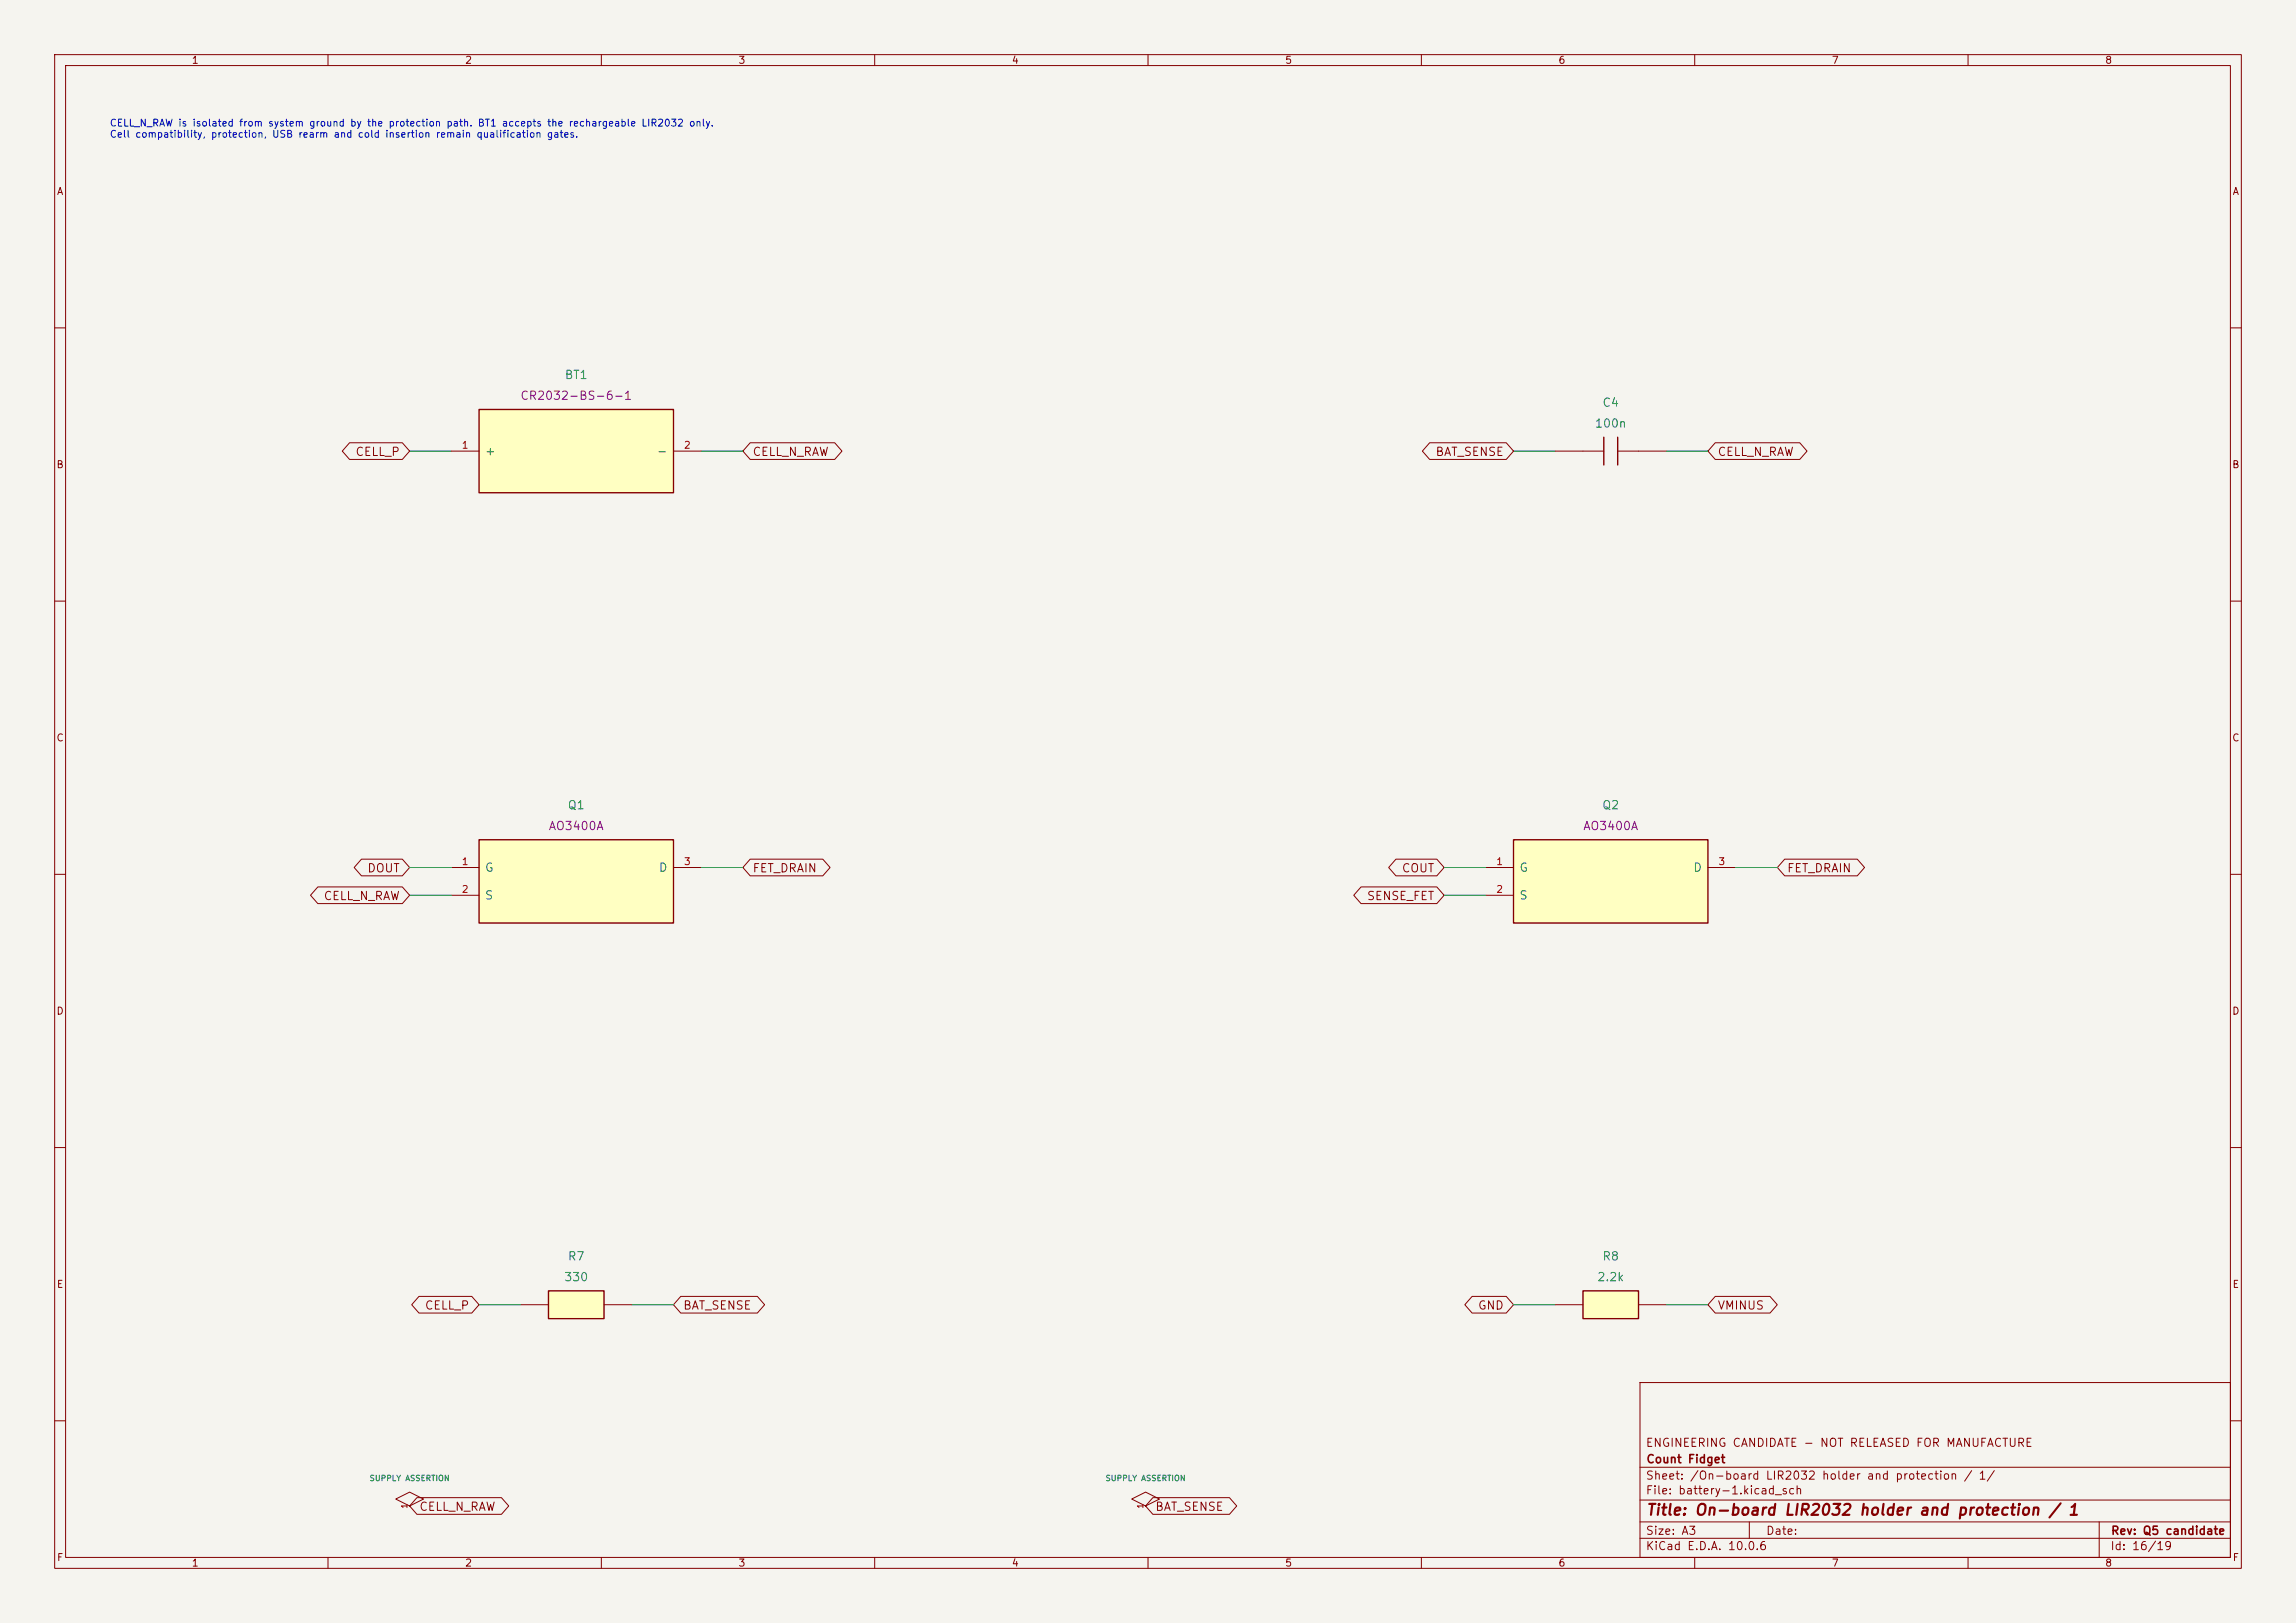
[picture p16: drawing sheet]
(kicad_sch (version 20250114) (generator "eeschema") (generator_version "10.0") (paper "A3") (title_block (title "On-board LIR2032 holder and protection / 1") (rev "Q5 candidate")
   (company "Count Fidget") (comment 1 "ENGINEERING CANDIDATE - NOT RELEASED FOR MANUFACTURE"))
(lib_symbols (symbol "CountFidgetQ5:BT1" (pin_names (offset 1.016))  (exclude_from_sim no) (in_bom yes) (on_board yes)
   (property "Reference" "BT" (at 0 11.43 0) (effects (font (size 1.27 1.27)))) (property "Value" "CR2032-BS-6-1" (at 0 -11.43 0) (effects (font (size 1.27 1.27))))
   (property "Footprint" "CountFidgetQ5:BatteryHolder_QJ_CR2032-BS-6-1" (at 0 0 0) (effects (font (size 1.27 1.27)) (hide yes)))
   (symbol "BT1_0_1" (rectangle (start -17.78 7.62) (end 17.78 -7.62) (stroke (width 0.254) (type default)) (fill (type background)))) (symbol "BT1_1_1" (pin passive line (at -22.86 0.0 0) (length 5.08) (name "+" (effects (font (size 1.524 1.524)))) (number "1" (effects (font (size 1.27 1.27)))))(pin passive line (at 22.86 0.0 180) (length 5.08) (name "-" (effects (font (size 1.524 1.524)))) (number "2" (effects (font (size 1.27 1.27)))))))
(symbol "CountFidgetQ5:C4" (pin_names (offset 1.016) hide) (pin_numbers hide) (exclude_from_sim no) (in_bom yes) (on_board yes)
   (property "Reference" "C" (at 0 6.35 0) (effects (font (size 1.27 1.27)))) (property "Value" "CC0603KRX7R9BB104" (at 0 -6.35 0) (effects (font (size 1.27 1.27))))
   (property "Footprint" "CountFidgetQ5:Capacitor_SMD_C_0603_1608Metric" (at 0 0 0) (effects (font (size 1.27 1.27)) (hide yes)))
   (symbol "C4_0_1" (polyline (pts (xy -1.27 -2.54) (xy -1.27 2.54)) (stroke (width 0.254) (type default)) (fill (type none)))(polyline (pts (xy 1.27 -2.54) (xy 1.27 2.54)) (stroke (width 0.254) (type default)) (fill (type none)))(polyline (pts (xy -5.08 0) (xy -1.27 0)) (stroke (width 0) (type default)) (fill (type none)))(polyline (pts (xy 1.27 0) (xy 5.08 0)) (stroke (width 0) (type default)) (fill (type none)))) (symbol "C4_1_1" (pin passive line (at -10.16 0 0) (length 5.08) (name "1" (effects (font (size 1.524 1.524)))) (number "1" (effects (font (size 1.27 1.27)))))(pin passive line (at 10.16 0 180) (length 5.08) (name "2" (effects (font (size 1.524 1.524)))) (number "2" (effects (font (size 1.27 1.27)))))))
(symbol "CountFidgetQ5:Q1" (pin_names (offset 1.016))  (exclude_from_sim no) (in_bom yes) (on_board yes)
   (property "Reference" "Q" (at 0 11.43 0) (effects (font (size 1.27 1.27)))) (property "Value" "AO3400A" (at 0 -11.43 0) (effects (font (size 1.27 1.27))))
   (property "Footprint" "CountFidgetQ5:Package_TO_SOT_SMD_SOT-23" (at 0 0 0) (effects (font (size 1.27 1.27)) (hide yes)))
   (symbol "Q1_0_1" (rectangle (start -17.78 7.62) (end 17.78 -7.62) (stroke (width 0.254) (type default)) (fill (type background)))) (symbol "Q1_1_1" (pin input line (at -22.86 2.54 0) (length 5.08) (name "G" (effects (font (size 1.524 1.524)))) (number "1" (effects (font (size 1.27 1.27)))))(pin passive line (at -22.86 -2.54 0) (length 5.08) (name "S" (effects (font (size 1.524 1.524)))) (number "2" (effects (font (size 1.27 1.27)))))(pin passive line (at 22.86 2.54 180) (length 5.08) (name "D" (effects (font (size 1.524 1.524)))) (number "3" (effects (font (size 1.27 1.27)))))))
(symbol "CountFidgetQ5:Q2" (pin_names (offset 1.016))  (exclude_from_sim no) (in_bom yes) (on_board yes)
   (property "Reference" "Q" (at 0 11.43 0) (effects (font (size 1.27 1.27)))) (property "Value" "AO3400A" (at 0 -11.43 0) (effects (font (size 1.27 1.27))))
   (property "Footprint" "CountFidgetQ5:Package_TO_SOT_SMD_SOT-23" (at 0 0 0) (effects (font (size 1.27 1.27)) (hide yes)))
   (symbol "Q2_0_1" (rectangle (start -17.78 7.62) (end 17.78 -7.62) (stroke (width 0.254) (type default)) (fill (type background)))) (symbol "Q2_1_1" (pin input line (at -22.86 2.54 0) (length 5.08) (name "G" (effects (font (size 1.524 1.524)))) (number "1" (effects (font (size 1.27 1.27)))))(pin passive line (at -22.86 -2.54 0) (length 5.08) (name "S" (effects (font (size 1.524 1.524)))) (number "2" (effects (font (size 1.27 1.27)))))(pin passive line (at 22.86 2.54 180) (length 5.08) (name "D" (effects (font (size 1.524 1.524)))) (number "3" (effects (font (size 1.27 1.27)))))))
(symbol "CountFidgetQ5:R7" (pin_names (offset 1.016) hide) (pin_numbers hide) (exclude_from_sim no) (in_bom yes) (on_board yes)
   (property "Reference" "R" (at 0 6.35 0) (effects (font (size 1.27 1.27)))) (property "Value" "0603WAF3300T5E" (at 0 -6.35 0) (effects (font (size 1.27 1.27))))
   (property "Footprint" "CountFidgetQ5:Resistor_SMD_R_0603_1608Metric" (at 0 0 0) (effects (font (size 1.27 1.27)) (hide yes)))
   (symbol "R7_0_1" (rectangle (start -5.08 2.54) (end 5.08 -2.54) (stroke (width 0.254) (type default)) (fill (type background)))) (symbol "R7_1_1" (pin passive line (at -10.16 0 0) (length 5.08) (name "1" (effects (font (size 1.524 1.524)))) (number "1" (effects (font (size 1.27 1.27)))))(pin passive line (at 10.16 0 180) (length 5.08) (name "2" (effects (font (size 1.524 1.524)))) (number "2" (effects (font (size 1.27 1.27)))))))
(symbol "CountFidgetQ5:R8" (pin_names (offset 1.016) hide) (pin_numbers hide) (exclude_from_sim no) (in_bom yes) (on_board yes)
   (property "Reference" "R" (at 0 6.35 0) (effects (font (size 1.27 1.27)))) (property "Value" "0603WAF2201T5E" (at 0 -6.35 0) (effects (font (size 1.27 1.27))))
   (property "Footprint" "CountFidgetQ5:Resistor_SMD_R_0603_1608Metric" (at 0 0 0) (effects (font (size 1.27 1.27)) (hide yes)))
   (symbol "R8_0_1" (rectangle (start -5.08 2.54) (end 5.08 -2.54) (stroke (width 0.254) (type default)) (fill (type background)))) (symbol "R8_1_1" (pin passive line (at -10.16 0 0) (length 5.08) (name "1" (effects (font (size 1.524 1.524)))) (number "1" (effects (font (size 1.27 1.27)))))(pin passive line (at 10.16 0 180) (length 5.08) (name "2" (effects (font (size 1.524 1.524)))) (number "2" (effects (font (size 1.27 1.27)))))))
(symbol "CountFidgetQ5:SupplyAssertion" (pin_names (offset 0) hide) (exclude_from_sim no) (in_bom no) (on_board no)
 (property "Reference" "#FLG" (at 0 3.81 0) (effects (font (size 1.016 1.016)) (hide yes)))
 (property "Value" "PWR_FLAG" (at 0 3.81 0) (effects (font (size 1.016 1.016))))
 (symbol "SupplyAssertion_0_1" (polyline (pts (xy 0 0) (xy -2.54 1.27) (xy 0 2.54) (xy 2.54 1.27) (xy 0 0)) (stroke (width 0) (type default)) (fill (type none))))
 (symbol "SupplyAssertion_1_1" (pin power_out line (at 0 0 90) (length 0) (name "pwr" (effects (font (size 1.016 1.016)))) (number "1" (effects (font (size 1.016 1.016))))))))
(text "CELL_N_RAW is isolated from system ground by the protection path. BT1 accepts the rechargeable LIR2032 only.\nCell compatibility, protection, USB rearm and cold insertion remain qualification gates." (at 20 22 0) (effects (font (size 1.27 1.27)) (justify left top)))
(symbol (lib_id "CountFidgetQ5:SupplyAssertion") (at 74.93 275.59 0) (unit 1) (exclude_from_sim no) (in_bom no) (on_board no) (dnp no)
   (property "Reference" "#FLG3" (at 74.93 275.59 0) (effects (font (size 1.27 1.27)) (hide yes))) (property "Value" "SUPPLY ASSERTION" (at 74.93 270.51 0) (effects (font (size 1.016 1.016)))) (pin "1"))
   (global_label "CELL_N_RAW" (shape bidirectional) (at 74.93 275.59 0) (effects (font (size 1.524 1.524)) (justify left))
   (property "Intersheetrefs" "${INTERSHEET_REFS}" (at 74.93 275.59 0) (effects (font (size 1.27 1.27)) (hide yes))))
(symbol (lib_id "CountFidgetQ5:SupplyAssertion") (at 209.55 275.59 0) (unit 1) (exclude_from_sim no) (in_bom no) (on_board no) (dnp no)
   (property "Reference" "#FLG4" (at 209.55 275.59 0) (effects (font (size 1.27 1.27)) (hide yes))) (property "Value" "SUPPLY ASSERTION" (at 209.55 270.51 0) (effects (font (size 1.016 1.016)))) (pin "1"))
   (global_label "BAT_SENSE" (shape bidirectional) (at 209.55 275.59 0) (effects (font (size 1.524 1.524)) (justify left))
   (property "Intersheetrefs" "${INTERSHEET_REFS}" (at 209.55 275.59 0) (effects (font (size 1.27 1.27)) (hide yes))))
(symbol (lib_id "CountFidgetQ5:BT1") (at 105.41 82.55 0) (unit 1) (exclude_from_sim no) (in_bom yes) (on_board yes) (dnp no) (property "Reference" "BT1" (at 105.41 68.58 0) (effects (font (size 1.524 1.524)))) (property "Value" "LIR2032 holder" (at 105.41 72.38999999999999 0) (effects (font (size 1.524 1.524)) (hide yes)))
   (property "Footprint" "CountFidgetQ5:BatteryHolder_QJ_CR2032-BS-6-1" (at 105.41 82.55 0) (effects (font (size 1.27 1.27)) (hide yes))) (property "MPN" "CR2032-BS-6-1" (at 105.41 72.38999999999999 0) (effects (font (size 1.524 1.524))))
   (property "Description" "SMD 2032 coin-cell holder, pad1 + (frame) / pad2 -; accepts the user-supplied rechargeable LIR2032 only (never a primary CR2032/ML2032); every insertion is a cold insertion - see USB-first procedure." (at 105.41 82.55 0) (effects (font (size 1.27 1.27)) (hide yes))) (pin "1")(pin "2"))
(wire (pts (xy 82.55 82.55) (xy 74.93 82.55)) (stroke (width 0) (type default)))
(global_label "CELL_P" (shape bidirectional) (at 74.93 82.55 180) (effects (font (size 1.524 1.524)) (justify right))
   (property "Intersheetrefs" "${INTERSHEET_REFS}" (at 74.93 82.55 0) (effects (font (size 1.27 1.27)) (hide yes))))
(wire (pts (xy 128.27 82.55) (xy 135.89 82.55)) (stroke (width 0) (type default)))
(global_label "CELL_N_RAW" (shape bidirectional) (at 135.89 82.55 0) (effects (font (size 1.524 1.524)) (justify left))
   (property "Intersheetrefs" "${INTERSHEET_REFS}" (at 135.89 82.55 0) (effects (font (size 1.27 1.27)) (hide yes))))
(symbol (lib_id "CountFidgetQ5:C4") (at 294.64 82.55 0) (unit 1) (exclude_from_sim no) (in_bom yes) (on_board yes) (dnp no) (property "Reference" "C4" (at 294.64 73.66 0) (effects (font (size 1.524 1.524)))) (property "Value" "100n" (at 294.64 77.46999999999998 0) (effects (font (size 1.524 1.524))))
   (property "Footprint" "CountFidgetQ5:Capacitor_SMD_C_0603_1608Metric" (at 294.64 82.55 0) (effects (font (size 1.27 1.27)) (hide yes))) (property "MPN" "CC0603KRX7R9BB104" (at 294.64 77.46999999999998 0) (effects (font (size 1.524 1.524)) (hide yes)))
   (property "Description" "100 nF, 50 V, X7R" (at 294.64 82.55 0) (effects (font (size 1.27 1.27)) (hide yes))) (pin "1")(pin "2"))
(wire (pts (xy 284.48 82.55) (xy 276.86 82.55)) (stroke (width 0) (type default)))
(global_label "BAT_SENSE" (shape bidirectional) (at 276.86 82.55 180) (effects (font (size 1.524 1.524)) (justify right))
   (property "Intersheetrefs" "${INTERSHEET_REFS}" (at 276.86 82.55 0) (effects (font (size 1.27 1.27)) (hide yes))))
(wire (pts (xy 304.8 82.55) (xy 312.42 82.55)) (stroke (width 0) (type default)))
(global_label "CELL_N_RAW" (shape bidirectional) (at 312.42 82.55 0) (effects (font (size 1.524 1.524)) (justify left))
   (property "Intersheetrefs" "${INTERSHEET_REFS}" (at 312.42 82.55 0) (effects (font (size 1.27 1.27)) (hide yes))))
(symbol (lib_id "CountFidgetQ5:Q1") (at 105.41 161.29 0) (unit 1) (exclude_from_sim no) (in_bom yes) (on_board yes) (dnp no) (property "Reference" "Q1" (at 105.41 147.32 0) (effects (font (size 1.524 1.524)))) (property "Value" "Discharge FET" (at 105.41 151.13 0) (effects (font (size 1.524 1.524)) (hide yes)))
   (property "Footprint" "CountFidgetQ5:Package_TO_SOT_SMD_SOT-23" (at 105.41 161.29 0) (effects (font (size 1.27 1.27)) (hide yes))) (property "MPN" "AO3400A" (at 105.41 151.13 0) (effects (font (size 1.524 1.524))))
   (property "Description" "AO3400A: SOT-23 1 G / 2 S / 3 D, 30 V, 48 mOhm max at VGS 2.5 V; BQ29700 FET per TI Fig. 9-1" (at 105.41 161.29 0) (effects (font (size 1.27 1.27)) (hide yes))) (pin "1")(pin "2")(pin "3"))
(wire (pts (xy 82.55 158.75) (xy 74.93 158.75)) (stroke (width 0) (type default)))
(global_label "DOUT" (shape bidirectional) (at 74.93 158.75 180) (effects (font (size 1.524 1.524)) (justify right))
   (property "Intersheetrefs" "${INTERSHEET_REFS}" (at 74.93 158.75 0) (effects (font (size 1.27 1.27)) (hide yes))))
(wire (pts (xy 82.55 163.83) (xy 74.93 163.83)) (stroke (width 0) (type default)))
(global_label "CELL_N_RAW" (shape bidirectional) (at 74.93 163.83 180) (effects (font (size 1.524 1.524)) (justify right))
   (property "Intersheetrefs" "${INTERSHEET_REFS}" (at 74.93 163.83 0) (effects (font (size 1.27 1.27)) (hide yes))))
(wire (pts (xy 128.27 158.75) (xy 135.89 158.75)) (stroke (width 0) (type default)))
(global_label "FET_DRAIN" (shape bidirectional) (at 135.89 158.75 0) (effects (font (size 1.524 1.524)) (justify left))
   (property "Intersheetrefs" "${INTERSHEET_REFS}" (at 135.89 158.75 0) (effects (font (size 1.27 1.27)) (hide yes))))
(symbol (lib_id "CountFidgetQ5:Q2") (at 294.64 161.29 0) (unit 1) (exclude_from_sim no) (in_bom yes) (on_board yes) (dnp no) (property "Reference" "Q2" (at 294.64 147.32 0) (effects (font (size 1.524 1.524)))) (property "Value" "Charge FET" (at 294.64 151.13 0) (effects (font (size 1.524 1.524)) (hide yes)))
   (property "Footprint" "CountFidgetQ5:Package_TO_SOT_SMD_SOT-23" (at 294.64 161.29 0) (effects (font (size 1.27 1.27)) (hide yes))) (property "MPN" "AO3400A" (at 294.64 151.13 0) (effects (font (size 1.524 1.524))))
   (property "Description" "AO3400A: SOT-23 1 G / 2 S / 3 D, 30 V, 48 mOhm max at VGS 2.5 V; BQ29700 FET per TI Fig. 9-1" (at 294.64 161.29 0) (effects (font (size 1.27 1.27)) (hide yes))) (pin "1")(pin "2")(pin "3"))
(wire (pts (xy 271.78 158.75) (xy 264.16 158.75)) (stroke (width 0) (type default)))
(global_label "COUT" (shape bidirectional) (at 264.16 158.75 180) (effects (font (size 1.524 1.524)) (justify right))
   (property "Intersheetrefs" "${INTERSHEET_REFS}" (at 264.16 158.75 0) (effects (font (size 1.27 1.27)) (hide yes))))
(wire (pts (xy 271.78 163.83) (xy 264.16 163.83)) (stroke (width 0) (type default)))
(global_label "SENSE_FET" (shape bidirectional) (at 264.16 163.83 180) (effects (font (size 1.524 1.524)) (justify right))
   (property "Intersheetrefs" "${INTERSHEET_REFS}" (at 264.16 163.83 0) (effects (font (size 1.27 1.27)) (hide yes))))
(wire (pts (xy 317.5 158.75) (xy 325.12 158.75)) (stroke (width 0) (type default)))
(global_label "FET_DRAIN" (shape bidirectional) (at 325.12 158.75 0) (effects (font (size 1.524 1.524)) (justify left))
   (property "Intersheetrefs" "${INTERSHEET_REFS}" (at 325.12 158.75 0) (effects (font (size 1.27 1.27)) (hide yes))))
(symbol (lib_id "CountFidgetQ5:R7") (at 105.41 238.76 0) (unit 1) (exclude_from_sim no) (in_bom yes) (on_board yes) (dnp no) (property "Reference" "R7" (at 105.41 229.87 0) (effects (font (size 1.524 1.524)))) (property "Value" "330" (at 105.41 233.68 0) (effects (font (size 1.524 1.524))))
   (property "Footprint" "CountFidgetQ5:Resistor_SMD_R_0603_1608Metric" (at 105.41 238.76 0) (effects (font (size 1.27 1.27)) (hide yes))) (property "MPN" "0603WAF3300T5E" (at 105.41 233.68 0) (effects (font (size 1.524 1.524)) (hide yes)))
   (property "Description" "1%, 0603, 0.1 W" (at 105.41 238.76 0) (effects (font (size 1.27 1.27)) (hide yes))) (pin "1")(pin "2"))
(wire (pts (xy 95.25 238.76) (xy 87.63 238.76)) (stroke (width 0) (type default)))
(global_label "CELL_P" (shape bidirectional) (at 87.63 238.76 180) (effects (font (size 1.524 1.524)) (justify right))
   (property "Intersheetrefs" "${INTERSHEET_REFS}" (at 87.63 238.76 0) (effects (font (size 1.27 1.27)) (hide yes))))
(wire (pts (xy 115.57 238.76) (xy 123.19 238.76)) (stroke (width 0) (type default)))
(global_label "BAT_SENSE" (shape bidirectional) (at 123.19 238.76 0) (effects (font (size 1.524 1.524)) (justify left))
   (property "Intersheetrefs" "${INTERSHEET_REFS}" (at 123.19 238.76 0) (effects (font (size 1.27 1.27)) (hide yes))))
(symbol (lib_id "CountFidgetQ5:R8") (at 294.64 238.76 0) (unit 1) (exclude_from_sim no) (in_bom yes) (on_board yes) (dnp no) (property "Reference" "R8" (at 294.64 229.87 0) (effects (font (size 1.524 1.524)))) (property "Value" "2.2k" (at 294.64 233.68 0) (effects (font (size 1.524 1.524))))
   (property "Footprint" "CountFidgetQ5:Resistor_SMD_R_0603_1608Metric" (at 294.64 238.76 0) (effects (font (size 1.27 1.27)) (hide yes))) (property "MPN" "0603WAF2201T5E" (at 294.64 233.68 0) (effects (font (size 1.524 1.524)) (hide yes)))
   (property "Description" "1%, 0603, 0.1 W" (at 294.64 238.76 0) (effects (font (size 1.27 1.27)) (hide yes))) (pin "1")(pin "2"))
(wire (pts (xy 284.48 238.76) (xy 276.86 238.76)) (stroke (width 0) (type default)))
(global_label "GND" (shape bidirectional) (at 276.86 238.76 180) (effects (font (size 1.524 1.524)) (justify right))
   (property "Intersheetrefs" "${INTERSHEET_REFS}" (at 276.86 238.76 0) (effects (font (size 1.27 1.27)) (hide yes))))
(wire (pts (xy 304.8 238.76) (xy 312.42 238.76)) (stroke (width 0) (type default)))
(global_label "VMINUS" (shape bidirectional) (at 312.42 238.76 0) (effects (font (size 1.524 1.524)) (justify left))
   (property "Intersheetrefs" "${INTERSHEET_REFS}" (at 312.42 238.76 0) (effects (font (size 1.27 1.27)) (hide yes)))))
